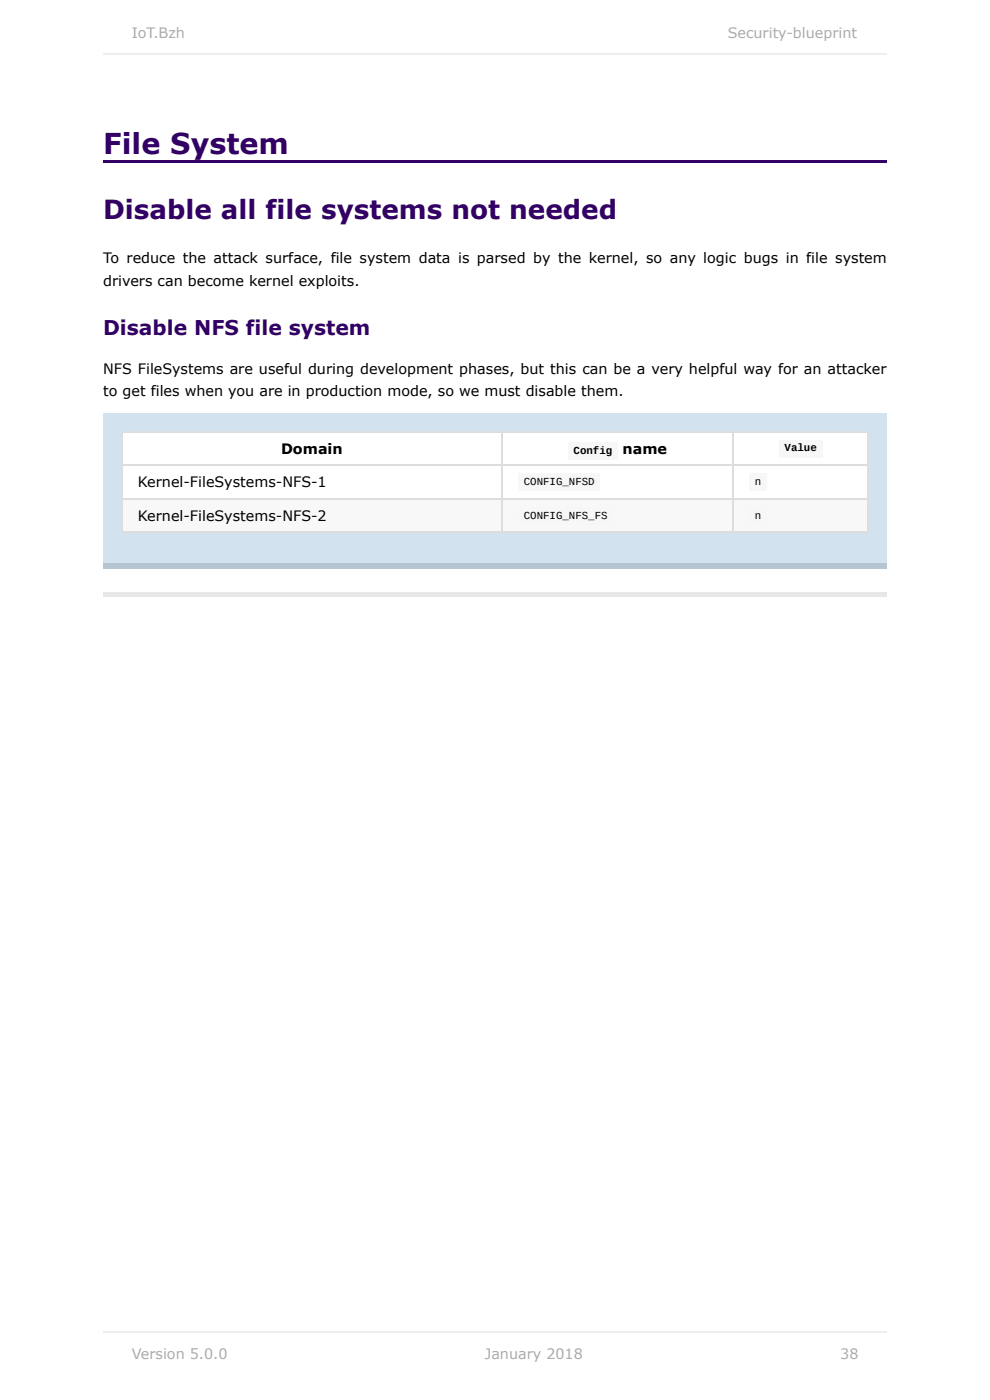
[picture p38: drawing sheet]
<svg xmlns="http://www.w3.org/2000/svg" width="210mm" height="297mm" viewBox="0 0 210 297" stroke-linecap="round" stroke-linejoin="round" font-family="sans-serif">
<defs><g id="words">
<text font-size="6.1" fill="#306" x="21.9" y="32.8">File System</text>
<text font-size="5.6" fill="#306" x="21.9" y="46.5">Disable all file systems not needed</text>
<text font-size="4.3" fill="#306" x="21.9" y="71.1">Disable NFS file system</text>
<g font-size="3" fill="#aaa">
<text x="28" y="8.1">IoT.Bzh</text>
<text x="154.4" y="8.1">Security-blueprint</text>
<text x="28" y="288.4">Version 5.0.0</text>
<text x="102.8" y="288.4">January 2018</text>
<text x="178.2" y="288.4">38</text>
</g>
<g font-size="3">
<text x="21.9" y="55.9">To reduce the attack surface, file system data is parsed by the kernel, so any logic bugs in file system</text>
<text x="21.9" y="60.7">drivers can become kernel exploits.</text>
<text x="21.9" y="79.3">NFS FileSystems are useful during development phases, but this can be a very helpful way for an attacker</text>
<text x="21.9" y="84.1">to get files when you are in production mode, so we must disable them.</text>
<text x="59.6" y="96.3">Domain</text>
<text x="132.1" y="96.3">name</text>
<text x="29.2" y="103.4">Kernel-FileSystems-NFS-1</text>
<text x="29.2" y="110.5">Kernel-FileSystems-NFS-2</text>
</g>
<g font-size="2.3">
<text x="166.4" y="95.8">Value</text>
<text x="121.7" y="96.3">Config</text>
<text x="111.1" y="102.9">CONFIG_NFSD</text>
<text x="160.1" y="102.9">n</text>
<text x="111.1" y="110">CONFIG_NFS_FS</text>
<text x="160.1" y="110">n</text>
</g>
</g></defs>
<path d="M21.9 34h166.2v.6h-166.2z" fill="#306"/>
<path d="M21.9 87.7h166.2v33h-166.2z" fill="#d2e2ee"/>
<path d="M21.9 119.4h166.2v1.3h-166.2z" fill="#b5c5d1"/>
<g fill="#fff">
<path d="M25.7 91.5h80.7v7.1h-80.7z"/>
<path d="M106.4 91.5h49v7.1h-49z"/>
<path d="M155.4 91.5h28.7v7.1h-28.7z"/>
<path d="M25.7 98.6h80.7v7.1h-80.7z"/>
<path d="M106.4 98.6h49v7.1h-49z"/>
<path d="M155.4 98.6h28.7v7.1h-28.7z"/>
</g>
<g fill="#f8f8f8">
<path d="M25.7 105.7h80.7v7.1h-80.7z"/>
<path d="M106.4 105.7h49v7.1h-49z"/>
<path d="M155.4 105.7h28.7v7.1h-28.7z"/>
</g>
<path d="M25.7 98.7h158.6M25.7 91.6h158.6M25.8 91.5v21.6M106.5 91.5v21.6M155.5 91.5v21.6M184.2 91.5v21.6M25.7 105.8h158.6M25.7 112.9h158.6" fill="none" stroke="#ddd" stroke-width=".25"/>
<path d="M21.9 125.5h166.2v1h-166.2z" fill="#e7e7e7"/>
<g fill="#f7f7f7">
<path d="M120.6 93.7h10.4v3.9h-10.4z"/>
<path d="M165.3 93.2h9.1v3.9h-9.1z"/>
<path d="M109.9 100.4h17.3v3.8h-17.3z"/>
<path d="M158.9 100.4h3.8v3.8h-3.8z"/>
<path d="M109.9 107.5h20.1v3.8h-20.1z"/>
<path d="M158.9 107.5h3.8v3.8h-3.8z"/>
</g>
<path d="M21.9 11.6h166.2M21.9 282.6h166.2" fill="none" stroke="#eee" stroke-width=".25"/>
<use href="#words"/>
</svg>
